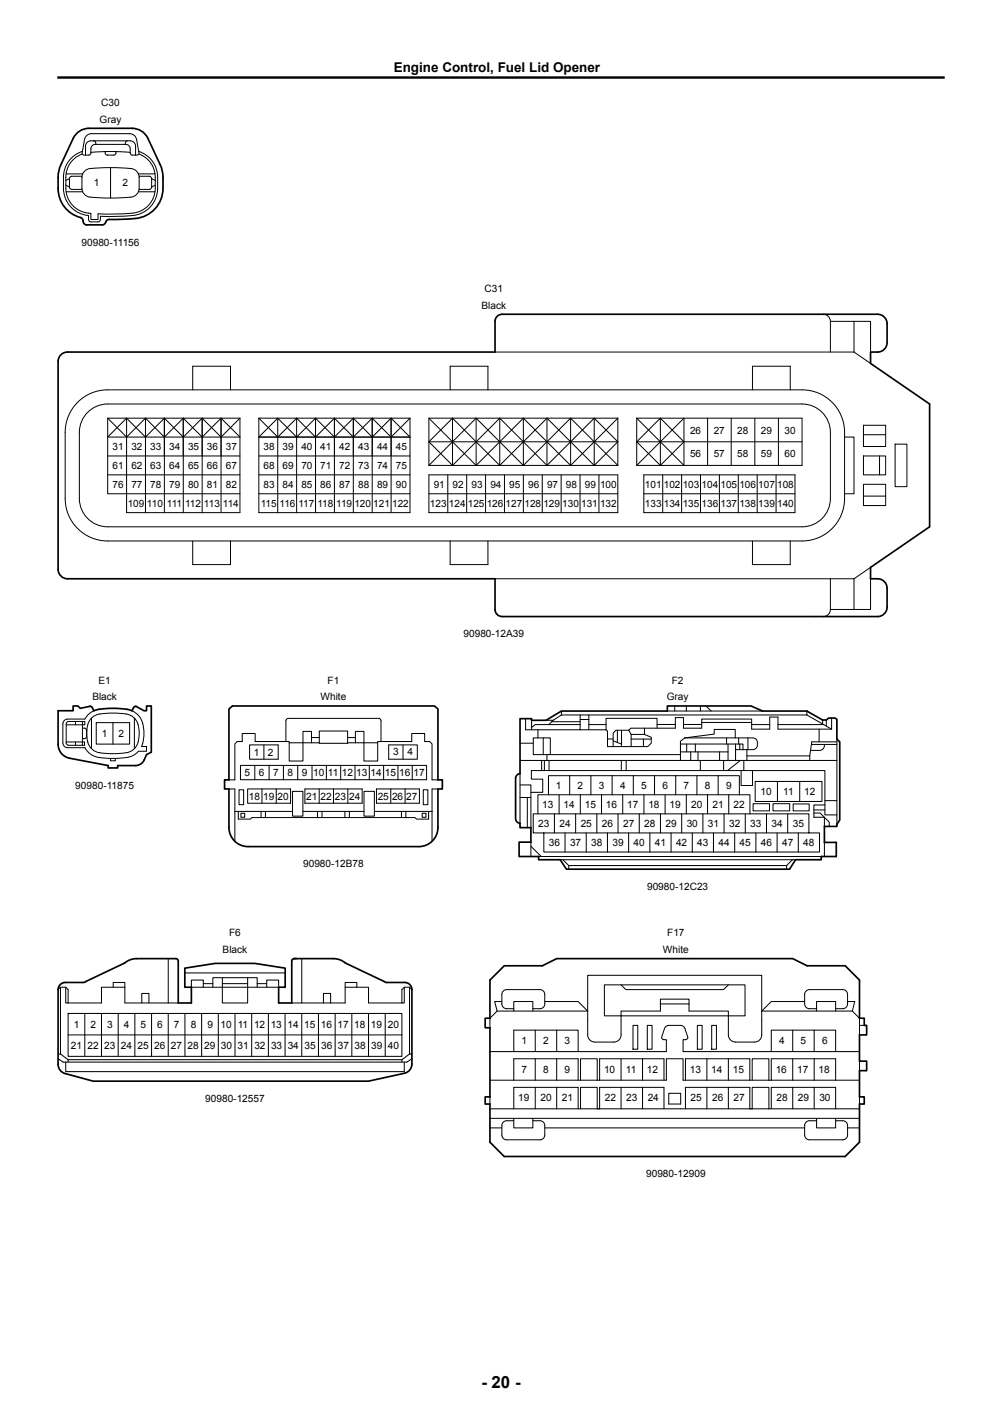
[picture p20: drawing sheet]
<svg xmlns="http://www.w3.org/2000/svg" width="210mm" height="297mm" viewBox="0 0 210 297" stroke-linecap="round" stroke-linejoin="round" font-family="sans-serif">
<defs><g id="words">
<text font-size="3.5" x="100.9" y="290.9">- 20 -</text>
<text font-size="2.8" x="82.5" y="15.1">Engine Control, Fuel Lid Opener</text>
<g font-size="2.1">
<text x="21.2" y="22.2">C30</text>
<text x="20.9" y="25.7">Gray</text>
<text x="19.7" y="39.1">1</text>
<text x="25.7" y="39.1">2</text>
<text x="17.1" y="51.5">90980-11156</text>
<text x="100.9" y="64.7">Black</text>
<text x="101.6" y="61.2">C31</text>
<text x="23.6" y="94.3">31</text>
<text x="27.5" y="94.3">32</text>
<text x="31.5" y="94.3">33</text>
<text x="35.5" y="94.3">34</text>
<text x="39.4" y="94.3">35</text>
<text x="43.4" y="94.3">36</text>
<text x="47.3" y="94.3">37</text>
<text x="55.3" y="94.3">38</text>
<text x="59.2" y="94.3">39</text>
<text x="63.2" y="94.3">40</text>
<text x="67.1" y="94.3">41</text>
<text x="71.1" y="94.3">42</text>
<text x="75.1" y="94.3">43</text>
<text x="79" y="94.3">44</text>
<text x="83" y="94.3">45</text>
<text x="144.6" y="90.9">26</text>
<text x="144.6" y="95.9">56</text>
<text x="149.6" y="90.9">27</text>
<text x="149.6" y="95.9">57</text>
<text x="154.5" y="90.9">28</text>
<text x="154.5" y="95.9">58</text>
<text x="159.5" y="90.9">29</text>
<text x="159.5" y="95.9">59</text>
<text x="164.4" y="90.9">30</text>
<text x="164.4" y="95.9">60</text>
<text x="23.6" y="98.2">61</text>
<text x="27.5" y="98.2">62</text>
<text x="31.5" y="98.2">63</text>
<text x="35.5" y="98.2">64</text>
<text x="39.4" y="98.2">65</text>
<text x="43.4" y="98.2">66</text>
<text x="47.3" y="98.2">67</text>
<text x="55.3" y="98.2">68</text>
<text x="59.2" y="98.2">69</text>
<text x="63.2" y="98.2">70</text>
<text x="67.1" y="98.2">71</text>
<text x="71.1" y="98.2">72</text>
<text x="75.1" y="98.2">73</text>
<text x="79" y="98.2">74</text>
<text x="83" y="98.2">75</text>
<text x="23.6" y="102.2">76</text>
<text x="26.8" y="106.2">109</text>
<text x="27.5" y="102.2">77</text>
<text x="30.8" y="106.2">110</text>
<text x="31.5" y="102.2">78</text>
<text x="35" y="106.2">111</text>
<text x="35.5" y="102.2">79</text>
<text x="38.8" y="106.2">112</text>
<text x="39.4" y="102.2">80</text>
<text x="42.8" y="106.2">113</text>
<text x="43.4" y="102.2">81</text>
<text x="46.7" y="106.2">114</text>
<text x="47.3" y="102.2">82</text>
<text x="54.6" y="106.2">115</text>
<text x="55.3" y="102.2">83</text>
<text x="58.6" y="106.2">116</text>
<text x="59.2" y="102.2">84</text>
<text x="62.6" y="106.2">117</text>
<text x="63.2" y="102.2">85</text>
<text x="66.5" y="106.2">118</text>
<text x="67.1" y="102.2">86</text>
<text x="70.5" y="106.2">119</text>
<text x="71.1" y="102.2">87</text>
<text x="74.3" y="106.2">120</text>
<text x="75.1" y="102.2">88</text>
<text x="78.2" y="106.2">121</text>
<text x="79" y="102.2">89</text>
<text x="82.2" y="106.2">122</text>
<text x="83" y="102.2">90</text>
<text x="90.1" y="106.2">123</text>
<text x="90.9" y="102.2">91</text>
<text x="94.1" y="106.2">124</text>
<text x="94.9" y="102.2">92</text>
<text x="98" y="106.2">125</text>
<text x="98.8" y="102.2">93</text>
<text x="102" y="106.2">126</text>
<text x="102.8" y="102.2">94</text>
<text x="106" y="106.2">127</text>
<text x="106.7" y="102.2">95</text>
<text x="109.9" y="106.2">128</text>
<text x="110.7" y="102.2">96</text>
<text x="113.9" y="106.2">129</text>
<text x="114.7" y="102.2">97</text>
<text x="117.8" y="106.2">130</text>
<text x="118.6" y="102.2">98</text>
<text x="121.8" y="106.2">131</text>
<text x="122.6" y="102.2">99</text>
<text x="125.8" y="102.2">100</text>
<text x="125.8" y="106.2">132</text>
<text x="135.2" y="106.2">133</text>
<text x="135.2" y="102.2">101</text>
<text x="139.1" y="102.2">102</text>
<text x="139.1" y="106.2">134</text>
<text x="143.1" y="102.2">103</text>
<text x="143.1" y="106.2">135</text>
<text x="147" y="102.2">104</text>
<text x="147" y="106.2">136</text>
<text x="151" y="102.2">105</text>
<text x="151" y="106.2">137</text>
<text x="155" y="102.2">106</text>
<text x="155" y="106.2">138</text>
<text x="158.9" y="102.2">107</text>
<text x="158.9" y="106.2">139</text>
<text x="162.9" y="102.2">108</text>
<text x="162.9" y="106.2">140</text>
<text x="97.1" y="133.6">90980-12A39</text>
<text x="20.6" y="143.3">E1</text>
<text x="68.6" y="143.3">F1</text>
<text x="140.8" y="143.3">F2</text>
<text x="19.4" y="146.8">Black</text>
<text x="67.2" y="146.8">White</text>
<text x="139.7" y="146.8">Gray</text>
<text x="21.3" y="154.5">1</text>
<text x="24.8" y="154.5">2</text>
<text x="53.2" y="158.4">1</text>
<text x="56.2" y="158.4">2</text>
<text x="82.4" y="158.3">3</text>
<text x="85.4" y="158.3">4</text>
<text x="15.8" y="165.3">90980-11875</text>
<text x="51.2" y="162.7">5</text>
<text x="52.2" y="167.6">18</text>
<text x="54.2" y="162.7">6</text>
<text x="55.2" y="167.6">19</text>
<text x="57.2" y="162.7">7</text>
<text x="58.2" y="167.6">20</text>
<text x="60.2" y="162.7">8</text>
<text x="63.2" y="162.7">9</text>
<text x="64.2" y="167.6">21</text>
<text x="65.6" y="162.7">10</text>
<text x="67.2" y="167.6">22</text>
<text x="68.7" y="162.7">11</text>
<text x="70.2" y="167.6">23</text>
<text x="71.6" y="162.7">12</text>
<text x="73.2" y="167.6">24</text>
<text x="74.6" y="162.7">13</text>
<text x="77.6" y="162.7">14</text>
<text x="79.2" y="167.6">25</text>
<text x="80.6" y="162.7">15</text>
<text x="82.2" y="167.6">26</text>
<text x="83.6" y="162.7">16</text>
<text x="85.2" y="167.6">27</text>
<text x="86.6" y="162.7">17</text>
<text x="116.5" y="165.4">1</text>
<text x="121.1" y="165.4">2</text>
<text x="125.5" y="165.4">3</text>
<text x="129.9" y="165.4">4</text>
<text x="134.4" y="165.4">5</text>
<text x="138.8" y="165.4">6</text>
<text x="143.3" y="165.4">7</text>
<text x="147.7" y="165.4">8</text>
<text x="152.2" y="165.4">9</text>
<text x="159.4" y="166.7">10</text>
<text x="164.2" y="166.7">11</text>
<text x="168.6" y="166.6">12</text>
<text x="112.8" y="173.4">23</text>
<text x="113.7" y="169.3">13</text>
<text x="117.3" y="173.4">24</text>
<text x="118.1" y="169.3">14</text>
<text x="121.7" y="173.4">25</text>
<text x="122.5" y="169.3">15</text>
<text x="126.1" y="173.4">26</text>
<text x="127" y="169.3">16</text>
<text x="130.6" y="173.4">27</text>
<text x="131.4" y="169.3">17</text>
<text x="135" y="173.4">28</text>
<text x="135.9" y="169.3">18</text>
<text x="139.5" y="173.4">29</text>
<text x="140.3" y="169.3">19</text>
<text x="143.9" y="173.4">30</text>
<text x="144.9" y="169.3">20</text>
<text x="148.4" y="173.4">31</text>
<text x="149.3" y="169.3">21</text>
<text x="152.8" y="173.4">32</text>
<text x="153.8" y="169.3">22</text>
<text x="157.3" y="173.4">33</text>
<text x="161.7" y="173.4">34</text>
<text x="166.1" y="173.4">35</text>
<text x="115" y="177.3">36</text>
<text x="119.5" y="177.3">37</text>
<text x="123.9" y="177.3">38</text>
<text x="128.4" y="177.3">39</text>
<text x="132.8" y="177.3">40</text>
<text x="137.2" y="177.3">41</text>
<text x="141.7" y="177.3">42</text>
<text x="146.1" y="177.3">43</text>
<text x="150.6" y="177.3">44</text>
<text x="155" y="177.3">45</text>
<text x="159.5" y="177.3">46</text>
<text x="163.9" y="177.3">47</text>
<text x="168.4" y="177.3">48</text>
<text x="63.5" y="181.8">90980-12B78</text>
<text x="135.6" y="186.6">90980-12C23</text>
<text x="48" y="196.2">F6</text>
<text x="139.8" y="196.2">F17</text>
<text x="46.7" y="199.8">Black</text>
<text x="139" y="199.8">White</text>
<text x="15.5" y="215.5">1</text>
<text x="19" y="215.5">2</text>
<text x="22.5" y="215.5">3</text>
<text x="26" y="215.5">4</text>
<text x="29.5" y="215.5">5</text>
<text x="33" y="215.5">6</text>
<text x="36.5" y="215.5">7</text>
<text x="40" y="215.5">8</text>
<text x="43.5" y="215.5">9</text>
<text x="46.2" y="215.5">10</text>
<text x="49.8" y="215.5">11</text>
<text x="53.2" y="215.5">12</text>
<text x="56.7" y="215.5">13</text>
<text x="60.2" y="215.5">14</text>
<text x="63.7" y="215.5">15</text>
<text x="67.2" y="215.5">16</text>
<text x="70.7" y="215.5">17</text>
<text x="74.2" y="215.5">18</text>
<text x="77.7" y="215.5">19</text>
<text x="81.3" y="215.5">20</text>
<text x="14.8" y="219.9">21</text>
<text x="18.3" y="219.9">22</text>
<text x="21.8" y="219.9">23</text>
<text x="25.3" y="219.9">24</text>
<text x="28.8" y="219.9">25</text>
<text x="32.3" y="219.9">26</text>
<text x="35.8" y="219.9">27</text>
<text x="39.3" y="219.9">28</text>
<text x="42.8" y="219.9">29</text>
<text x="46.3" y="219.9">30</text>
<text x="49.8" y="219.9">31</text>
<text x="53.3" y="219.9">32</text>
<text x="56.8" y="219.9">33</text>
<text x="60.3" y="219.9">34</text>
<text x="63.8" y="219.9">35</text>
<text x="67.3" y="219.9">36</text>
<text x="70.8" y="219.9">37</text>
<text x="74.3" y="219.9">38</text>
<text x="77.8" y="219.9">39</text>
<text x="81.3" y="219.9">40</text>
<text x="109.3" y="218.9">1</text>
<text x="113.8" y="218.9">2</text>
<text x="118.3" y="218.9">3</text>
<text x="163.3" y="218.9">4</text>
<text x="167.8" y="218.9">5</text>
<text x="172.3" y="218.9">6</text>
<text x="109.3" y="224.9">7</text>
<text x="113.8" y="224.9">8</text>
<text x="118.3" y="224.9">9</text>
<text x="126.6" y="224.9">10</text>
<text x="131.2" y="224.9">11</text>
<text x="135.6" y="224.9">12</text>
<text x="144.6" y="224.9">13</text>
<text x="149.1" y="224.9">14</text>
<text x="153.6" y="224.9">15</text>
<text x="162.6" y="224.9">16</text>
<text x="167.1" y="224.9">17</text>
<text x="171.6" y="224.9">18</text>
<text x="43" y="231">90980-12557</text>
<text x="108.6" y="230.9">19</text>
<text x="113.3" y="230.9">20</text>
<text x="117.8" y="230.9">21</text>
<text x="126.7" y="230.9">22</text>
<text x="131.2" y="230.9">23</text>
<text x="135.7" y="230.9">24</text>
<text x="144.7" y="230.9">25</text>
<text x="149.2" y="230.9">26</text>
<text x="153.7" y="230.9">27</text>
<text x="162.7" y="230.9">28</text>
<text x="167.2" y="230.9">29</text>
<text x="171.7" y="230.9">30</text>
<text x="135.4" y="246.8">90980-12909</text>
</g>
</g></defs>
<g fill="none" stroke="#000" stroke-width=".21">
<path d="M13.8 38.8l.8 .4M13.9 36.4h3.4M14.6 39.2l.2 .4 .3 .1h2.1M14.6 37.4v1.8M14.6 37.4l-.8 .4M17.2 32.3a5.2 5.2 0 0 0-3.4 4.9 7.4 7.4 0 0 0 1.1 5.5 5.4 5.4 0 0 0 4.1 2v1.3h1.5v-1.2l2.5 .1a23.2 23.2 0 0 0 6.5-.7 5.2 5.2 0 0 0 3-4.8 7.7 7.7 0 0 0-.9-5.2 5.2 5.2 0 0 0-2.4-1.9M17.2 36.9h-2.1l-.5 .3v.2M17.3 31.7a5.7 5.7 0 0 0-4 5.5 8.1 8.1 0 0 0 1 5.5 5.7 5.7 0 0 0 4.2 2.5l.1 1.1 .4 .2 1.8-.1 .2-.4v-.7l1.8 .1a25.5 25.5 0 0 0 6.7-.6 5.7 5.7 0 0 0 3.5-5.4 8.4 8.4 0 0 0-.8-5.3 5.7 5.7 0 0 0-3.1-2.4M17.7 35.9a2.59 2.59 0 0 1 2.2-.7 39.8 39.8 0 0 1 8 .2 1.86 1.86 0 0 1 1.3 1.8v2.2a1.86 1.86 0 0 1-1.7 1.9 40.6 40.6 0 0 1-9.1-.1 1.86 1.86 0 0 1-1.2-1.8v-2.7zM17.9 32.5v-1.9a1.12 1.12 0 0 1 1.1-1.1h8.3a1.12 1.12 0 0 1 1.1 1.1v1.9M18.1 28.5l.7-.4 .4-.1h8a1.49 1.49 0 0 1 1.4 1.3l.6 3-.4 .2h-1.3l-.2-.4v-.9a.9 .9 0 0 0-.9-.9h-6.5a.9 .9 0 0 0-.9 .9v.9l-.2 .4h-1.2l-.4-.2 .5-3zM19 31.9l4.6-.1 3.7 .1"/>
<path d="M19.6 29.5l.4 .2 .1 .6M22 31.8a.54 .54 0 0 0 .5 .7M22.5 32.5h.1M23.2 35.1v6.4M24.3 32.1l-.2 .4h-.3h-1.3M24.3 32.1h.1M24.3 31.8v.3M26.7 29.5l-.3 .2-.2 .6M29 36.4h3.5M29.2 36.9h2.1l.2 .1 .3 .4M31.8 39.2l-.1 .3-.4 .2h-2.1M31.8 37.4v1.8"/>
<path d="M31.8 37.4l.7 .4M32.5 38.8l-.7 .4M13.9 40.2h3.4M29 40.2h3.5M103.7 73.8h75.3M172.6 65.9a1.48 1.48 0 0 1 1.4 1.5M174 67.4v6.4M174 67.4h8.5v6.4M179 67.4v6.4M179 73.8l3.4 2.4M16.3 84.3a8.9 8.9 0 0 1 6.3-2.6h145.5a8.9 8.9 0 0 1 8.9 8.9v13.9a8.9 8.9 0 0 1-8.9 8.9h-145.5a8.9 8.9 0 0 1-8.9-8.9v-13.9a8.9 8.9 0 0 1 2.6-6.3zM18.4 86.4a5.9 5.9 0 0 1 4.2-1.7h145.5a5.9 5.9 0 0 1 5.9 5.9v13.9a5.9 5.9 0 0 1-5.9 5.9h-145.5a5.9 5.9 0 0 1-6-5.9v-13.9a5.9 5.9 0 0 1 1.8-4.2z"/>
<path d="M22.6 87.6v15.9h27.7M22.6 99.5h27.7M22.6 95.6h27.7M22.6 87.6h27.7M26.5 87.6v19.8h23.8v-19.8M26.5 87.6l-3.9 4h27.7l-4-4M30.5 87.6v19.8M30.5 87.6l3.9 4 4-4M30.5 87.6l-4 4-3.9-4M34.4 87.6v19.8M34.4 87.6l-3.9 4-4-4M38.4 87.6v19.8"/>
<path d="M40.4 81.7v-4.9h7.9v4.9M42.4 87.6v19.8M42.4 87.6l-4 4-4-4M46.3 87.6v19.8M46.3 87.6l-3.9 4-4-4M50.3 87.6l-4 4-3.9-4M54.2 87.6v19.8h31.7v-19.8M54.2 99.5h31.7M54.2 95.6h31.7M54.2 87.6h31.7M58.2 87.6l-4 4h31.7l-3.9-4M58.2 87.6v19.8"/>
<path d="M62.2 87.6v19.8M62.2 87.6l-4 4-4-4M66.1 87.6v19.8M66.1 87.6l-3.9 4-4-4M70.1 87.6v19.8M70.1 87.6l-4 4-3.9-4M74 87.6v19.8M74 87.6l-3.9 4-4-4M78 87.6v19.8M78 87.6l-4 4-3.9-4M82 87.6v19.8M82 87.6l-4 4-4-4"/>
<path d="M85.9 87.6l-3.9 4-4-4M89.9 99.5h39.6v7.9h-39.6zM89.9 87.6h39.6M89.9 97.5h39.6M89.9 92.6h39.6M89.9 87.6v9.9M89.9 87.6l9.9 9.9M89.9 92.6l4.9 4.9M93.8 99.5v7.9M94.3 81.7v-4.9h8v4.9M94.8 87.6v9.9M94.8 87.6l-4.9 5"/>
<path d="M94.8 87.6l9.9 9.9M97.8 99.5v7.9M99.8 87.6v9.9M99.8 87.6l-9.9 9.9M99.8 87.6l9.9 9.9M101.8 99.5v7.9M104.7 87.6v9.9M104.7 87.6l-9.9 9.9M104.7 87.6l9.9 9.9M105.7 99.5v7.9M109.7 87.6v9.9M109.7 99.5v7.9"/>
<path d="M109.7 87.6l-9.9 9.9M109.7 87.6l9.9 9.9M113.6 99.5v7.9M114.6 87.6v9.9M114.6 87.6l-9.9 9.9M114.6 87.6l9.9 9.9M117.6 99.5v7.9M119.6 87.6v9.9M119.6 87.6l-9.9 9.9M119.6 87.6l9.9 9.9M121.6 99.5v7.9M124.5 87.6v9.9"/>
<path d="M124.5 87.6l-9.9 9.9M124.5 87.6l5 5M125.5 99.5v7.9M129.5 87.6v9.9M129.5 87.6l-9.9 9.9M129.5 92.6l-5 4.9M133.4 87.6h34.7v9.9h-34.7M133.4 92.6h34.7M133.4 87.6l9.9 9.9v-9.9l-9.9 9.9M133.4 87.6v9.9M133.4 92.6l5 4.9M134.9 99.5h31.7v7.9h-31.7z"/>
<path d="M138.4 87.6v9.9M138.4 87.6l-5 5M138.4 87.6l4.9 5-4.9 4.9M138.9 99.5v7.9M142.9 99.5v7.9M146.8 99.5v7.9M148.3 87.6v9.9M150.8 99.5v7.9M153.2 87.6v9.9M154.7 99.5v7.9M157.7 81.7v-4.9h7.9v4.9M158.2 87.6v9.9"/>
<path d="M158.7 99.5v7.9M162.7 99.5v7.9M163.1 87.6v9.9M177 91.6h2v11.9h-2M181 95.6h4.6v3.9h-4.6zM181 91.1h4.6M181 89.1h4.6v4.5h-4.6zM184.3 95.6v3.9M187.6 93.1h2.5v8.9h-2.5zM40.4 113.4v4.9h7.9v-4.9M54.2 103.5h31.7M89.9 103.5h39.6"/>
<path d="M94.3 113.4v4.9h8v-4.9M134.9 103.5h31.7M157.7 113.4v4.9h7.9v-4.9M181 101.5h4.6v4.5h-4.6zM181 104h4.6M182.5 118.9l-3.5 2.4M103.7 121.3h75.3M174 127.7a1.48 1.48 0 0 1-1.4 1.5M174 121.3v6.4M179 121.3v6.4M182.5 121.3v6.4h-8.5M13.9 151.9h3.9v-.7h-3.4l-.5 .3v.2v4.3l.5 .2h3.3v-.7h-3.8"/>
<path d="M15.8 151.2v.7M15.8 155.5v.7M17.3 152.6l.6 .1 .3 .4-.1 1.5-.2 .1-.6 .1M17.3 151.2v5M17.8 150.7h-3.6a1 1 0 0 0-1 1v4a1 1 0 0 0 1 1h3.6a4.5 4.5 0 0 0 4.4 2.2 14.2 14.2 0 0 0 5.7-.6l1.1-.8h1.7v-1h-1M19.2 150.5v6.4M19.3 150.4a6.4 6.4 0 0 1 4.4-.9l2 .1a3.3 3.3 0 0 1 3.5 3.5 4.4 4.4 0 0 1-1.6 4.3 13.3 13.3 0 0 1-7.8 0 4.6 4.6 0 0 1-1.5-4.9 3.3 3.3 0 0 1 1-2.1zM19.7 149l-1.3 .9-.6 .8M20.2 151.5h7v4.5h-7zM23.2 159v.5h1v-.5M23.7 151.5v4.5M27.7 149a4.8 4.8 0 0 1 2.5 5l-.2 1.2-.3 1.3"/>
<path d="M28.2 150.5v6.4M52.3 156.1h6v3h-6zM55.3 156.1v3M59.9 155.4v-4.3l.1-.3 .4-.2h18.9l.5 .2v.3v4.3M60.6 155.7h6.3M65.3 155.7v-2.4h-1.8v6.2h-2.9v-4.1h-7.1v-1.7h-2.7v1.7h-1.1l-.5 .5v7.6h-1.2M65.3 154.6h1.6M66.9 153.2h6v2.6h-6zM72.9 155.7h6.3M72.9 154.6h1.6M79.8 155.4h-.6v4.1h-2.9v-6.2h-1.8v2.4M79.8 155.4h6.5v-1.7h2.7v1.7h1.1l.4 .5v7.6h1.3"/>
<path d="M81.5 156.1h6v3h-6zM84.5 156.1v3M109 159.4h66.4M109 155.8h2.8M111.4 151v2M111.8 154.7h3.5v3.5h-3.5zM112.7 153v1.7M113.5 159.4v2.1M113.9 154.7v3.5M114.1 159.4v2.1M114.4 151h1.5M114.6 158.2v1.2"/>
<path d="M115.1 159.4v2.1M115.3 158.2h27.3M115.6 151.3h6M115.9 151l-.9 .9M117.7 149.9h51.4M117.7 149v.9M117.7 149.9l-1.8 1.1M121.6 151.9h-9.4l-.8 .6M121.6 149.9v3.1h-11.4v-2.4M121.6 153h5.4M121.6 150.8h1.8M123.4 149.9v3.1"/>
<path d="M123.4 151.9h3.6M127 153l.3 .3v3.2h8.5l.7-.7v-1.3l-1.4-.6M127.3 154.9h1.2M128.5 155.3l1.8 .7M129.4 153.1v2.5M130.2 159.4v2.1M130.3 153.1v3.4M131.2 159.4v2.1M131.8 153.1h-2.7l-.6 .6v2.8M131.8 153.1l.5 .8M132.3 153.9h2.8M132.3 153.9v2.6"/>
<path d="M132.3 154.9h4.2M134.8 154.9v1.6M135.1 152.6v1.3M137.7 152.6v-2h-10.7v2.4M137.7 151.8h3.8M139.9 149h19.9M141.4 148v1M142.6 156h13.1v1.1M142.6 157.6h10M143.3 151.8h3.8M143.5 154.7h14.2a1.25 1.25 0 0 1 1.1 1.2 1.25 1.25 0 0 1-1.1 1.2h-3.5M143.5 154.7l-.9 .7v4"/>
<path d="M143.5 154.7l6.2-.8v-1h4.4v1.8M143.9 148v1M143.9 156v1.6M144.8 157.6v1.8M145.7 156v1.6M146.3 157.6v1.8M146.8 159.4v2.1M146.8 148v1M147.1 151.4h10.4M147.9 148l1.2 1M150.8 157.6v1.8M151.7 159.4v2.1"/>
<path d="M152.3 154.7v1.3M152.6 156v3.4M154.2 156v3.4M154.8 154.7v1.3M155 156v1.1M155.2 159.4l-2.7 2.1M155.9 159.4v2.1M156.5 157.1v2.3M156.5 158.4h13.2M156.8 154.7v2.4M157.5 151.9h3.8M163 151.9h9.6"/>
<path d="M169.1 149v.9M169.1 149.9l5.2 2.9M169.7 158.4v1M170.1 156h5.3M171.7 152.8v2.7M172.4 150.9v.8M172.8 156a1.05 1.05 0 0 1-1 1.3h-1.9M173.2 150.9v1.3M174.3 152.8h-11.3v-2.5h-1.7v2.5h-3.8v-2.1h-10.4v1.9h-3.8v-2.2h-1.8v2.2h-9.3l-.4 .5M174.3 150.5v2.3M175.4 155.5h-5.3l-.4 2.9M175.4 154.9v17.9"/>
<path d="M48 165.4h1.2v10.9M49.2 170.1h12.1M49.9 170.1v1.6h2.6l.3-.3h2.8M50.1 165.5h1v3.2h-1zM50.4 160.4h39v3h-39zM50.5 170.5h.8v.8h-.8zM51.9 165.4h9v3h-9zM53.4 160.4v3M54.7 170.1v1.3M54.9 165.4v3M55.6 170.1v1.3M56.4 160.4v3"/>
<path d="M57.9 165.4v3M59.4 160.4v3M61.3 165.9h2.2v5.2h-2.2zM62.4 160.4v3M63.5 170.1h12.8M63.9 165.4h12v3h-12zM65.4 160.4v3M66.5 170.1v1.3M66.9 165.4v3M67.5 170.1v1.3M68.4 160.4v3M69.9 165.4v3"/>
<path d="M71.4 160.4v3M72.3 170.1v1.3M72.9 165.4v3M73.2 170.1v1.3M74.4 160.4v3M76.3 165.9h2.2v5.2h-2.2zM77.4 160.4v3M78.5 170.1h12M78.9 165.4h9v3h-9zM80.4 160.4v3M81.9 165.4v3M83.4 160.4v3"/>
<path d="M84.1 170.1v1.3M84.9 165.4v3M85.1 170.1v1.3M86.4 160.4v3M88.5 170.5h.8v.8h-.8zM88.7 165.5h1v3.2h-1zM89.8 170.1v1.6h-2.5l-.3-.3h-31.4M91.8 165.4h-1.3v10.9M109 164.5h2.3v9M109 162.1v10.5M109 167.2h2.3M110.5 167.2v6.3"/>
<path d="M111.3 166.1h2.4v-2.8h-2.3v-1.8h61.5v9.3h2.5M111.3 176.5v3M111.3 177.4l2.1 2.1M112.9 179.5h59.2M114 174.6v4h57.8v-4h-60v-4h57.7v4M115 166.6v-4h40v4M116.2 170.6v4M117.2 166.6v4M118.4 174.6v4M119.4 162.6v4M120.6 170.6v4M121.6 166.6v4"/>
<path d="M122.9 174.6v4M123.8 162.6v4M125.1 170.6v4M126.1 166.6v4M127.3 174.6v4M128.3 162.6v4M129.5 170.6v4M130.5 166.6v4M131.8 174.6v4M132.7 162.6v4M134 170.6v4M135 166.6v4"/>
<path d="M136.2 174.6v4M137.2 162.6v4M138.4 170.6v4M139.4 166.6v4M140.6 174.6v4M141.6 162.6v4M142.9 170.6v4M143.8 166.6v4M145.1 174.6v4M146.1 162.6v4M147.3 170.6v4M148.3 166.6v4"/>
<path d="M149.5 174.6v4M150.5 162.6v4M151.8 170.6v4M152.7 166.6v4M154 174.6v4M155.3 161.5v3.1h2.4v-3.1M156.2 170.6v4M157.2 170.6v-4h-44.5v4M157.8 168.5h3.5v1.5h-3.5zM158.3 163.8h14v4.2h-14zM158.4 174.6v4M160.6 170.6v4"/>
<path d="M162 168.5h3.5v1.5h-3.5zM162.9 174.6v4M162.9 163.8v4.2M165.1 170.6v4M166.2 168.5h3.4v1.5h-3.4zM167.3 174.6v4M167.6 163.8v4.2M170.6 170.4h1.3l1.9 1.9v.9M170.6 169.8h2.3M172.8 176.6v2.9M172.9 168.7h-2.3v2.6h2.2v1.9M172.9 167.8h2.5"/>
<path d="M117.4 180.2h49.3M118 180.2l1.2 1.2M119.2 181.4h45.7M119.2 181.4v.8M164.9 181.4v.8M166.1 180.2l-1.2 1.2M12.2 207.4l.5-.5h1.1l.5 .5v2.8M12.7 206.9v14M13.8 206.9v3.3h.5M14.3 212.4h69.9v9h-69.9zM14.3 210.2h7v-3.3h4.9v3.3h11.2M14.3 216.9h69.9"/>
<path d="M17.8 212.4v9M21.3 212.4v9M23.7 206.9v-1h2.5v1M24.8 212.4v9M28.3 212.4v9M29.7 210.2v-2h1.5v2M31.8 212.4v9M35.3 200.9v9.3M35.3 212.4v9M38.7 203.9h21.1M38.8 212.4v9M42.3 212.4v9"/>
<path d="M42.6 206.9v-1.5h-2.5v1.5h18.3v-1.5h-2.5v1.5M42.6 206.2h2M44.6 206.9v-2h9.3v2M45.8 212.4v9M46.6 204.9v5.3h5.3v-5.3M46.6 206.2h5.3M49.3 212.4v9M52.8 212.4v9M53.9 206.2h2M56.2 212.4v9M59.7 212.4v9M61.1 210.2h11.2v-3.3h4.9v3.3h7"/>
<path d="M63.2 200.9v9.3M63.2 212.4v9M66.7 212.4v9M67.8 210.2v-2h1.5v2M70.2 212.4v9M72.3 206.9v-1h2.5v1M73.7 212.4v9M77.2 212.4v9M80.7 212.4v9M84.7 206.9v3.3h-.5M85.8 206.9v14M86.3 207.4l-.5-.5h-1.1l-.5 .5v2.8"/>
<path d="M104.2 211.9l-1.5 1.5v2M105.2 209.9h-1.5l.5 2M107.7 211.4h-1.5a1 1 0 0 1-1-1v-2a1 1 0 0 1 1-1h7a1 1 0 0 1 1 1v2a1 1 0 0 1-1 1h-1.5M107.7 211.9v-2h4v2M112.2 215.9v4.5M114.2 209.9h7l2 2h-19M116.7 215.9v4.5M130.2 212.9v4a1.5 1.5 0 0 1-1.5 1.5h-4a1.5 1.5 0 0 1-1.5-1.5v-12.5h36.4v12.5a1.5 1.5 0 0 1-1.5 1.5h-4a1.5 1.5 0 0 1-1.4-1.5v-4M130.2 206.4l1 1h20.5l1-1M130.2 212.9h-3.5v-6.5h29.4v6.5h-3.4M130.2 212.9v-1h8.2v-1.5h6v1.5h8.3v1M130.2 212.9h22.5"/>
<path d="M132.7 214.9h1v5h-1zM135.7 214.9h1v5h-1zM138.4 210.4v-1h6v1M146.2 214.9h1v5h-1zM149.2 214.9h1v5h-1zM166.1 215.9v4.5M168.6 209.9h-7l-2 2h19M170.6 215.9v4.5M171.1 211.4h-1.5a1 1 0 0 1-1-1v-2a1 1 0 0 1 1-1h7a1 1 0 0 1 1 1v2a1 1 0 0 1-1 1h-1.5M171.1 211.9v-2h4v2M177.6 209.9h1.5l-.5 2M178.6 211.9l1.5 1.5v3.5"/>
<path d="M180.1 214.9h1M12.2 221.9l1 .7h72.1l1-.7M12.2 220.9h.5M12.7 220.9l1.6 1.2M13.8 222.6v2h70.9v-2M14.3 222.1v.5M14.3 222.1h69.9M84.2 222.1v.5M85.8 220.9h.5M85.8 220.9l-1.6 1.2M102.7 226.4h37v-4.5h3.5v4.5h36.9M102.7 232.4h77.4"/>
<path d="M102.7 220.4h18.5M102.7 234.4h77.4M102.7 236.4h2.5M102.7 229.9v1.5M107.7 234.9h-1.5a1 1 0 0 0-1 1v2a1 1 0 0 0 1 1h7a1 1 0 0 0 1-1v-2a1 1 0 0 0-1-1h-1.5M107.7 220.4v-4.5h13.5v4.5h18.5v-2.5l-.8-.1-.2-.4 .6-1.8a.98 .98 0 0 1 .9-.7h2.4a.98 .98 0 0 1 1 .7l.6 1.8-.3 .4-.7 .1v2.5h36.9M107.7 234.4v2h4v-2M107.7 226.4v-4.5h13.5v4.5M107.7 232.4v-4.5h13.5v4.5M112.2 221.9v4.5M112.2 227.9v4.5M114.2 236.4h54.4"/>
<path d="M116.7 221.9v4.5M116.7 227.9v4.5M121.7 226.4v-4.5h3.5v4.5M121.7 232.4v-4.5h3.5v4.5M125.7 226.4v-4.5h13.5v4.5M125.7 232.4v-4.5h13.5v4.5M130.2 221.9v4.5M130.2 227.9v4.5M134.7 221.9v4.5M134.7 227.9v4.5M140.2 229.2h2.5v2.2h-2.5zM143.7 226.4v-4.5h13.4v4.5"/>
<path d="M143.7 232.4v-4.5h13.4v4.5M148.2 221.9v4.5M148.2 227.9v4.5M152.7 221.9v4.5M152.7 227.9v4.5M157.6 226.4v-4.5h3.5v4.5M157.6 232.4v-4.5h3.5v4.5M161.6 220.4v-4.5h13.5v4.5M161.6 226.4v-4.5h13.5v4.5M161.6 232.4v-4.5h13.5v4.5M166.1 221.9v4.5M166.1 227.9v4.5"/>
<path d="M170.6 221.9v4.5M170.6 227.9v4.5M171.1 234.9h-1.5a1 1 0 0 0-1 1v2a1 1 0 0 0 1 1h7a1 1 0 0 0 1-1v-2a1 1 0 0 0-1-1h-1.5M171.1 234.4v2h4v-2M177.6 236.4h2.5M180.1 222.4v2M180.1 229.9v1.5"/>
</g>
<path d="M16 28a3.7 3.7 0 0 1 2.7-1.1h8.9a3.7 3.7 0 0 1 3.4 2.2l2.8 5.8 .3 1.8a8.7 8.7 0 0 1-1.6 7.1 7.8 7.8 0 0 1-6.2 2.1l-3.4 .1a1.29 1.29 0 0 0-1 1l-.5 .1h-3.3a.85 .85 0 0 1-.7-1l-.3-.4a6.4 6.4 0 0 1-4.9-6.3v-2.7l.2-1.3 2.9-6.3zM12.8 74.4l.8-.5 .6-.1h89.5v-6.4a1.48 1.48 0 0 1 1.5-1.5h78.7a1.98 1.98 0 0 1 2 2v1.9a3.6 3.6 0 0 1-.6 3.4 3.1 3.1 0 0 1-2.8 .6l-.1 2.4 12.4 8.5v25.7l-12.3 8.5v2.4a2.87 2.87 0 0 1 3.1 1l.3 1v2a3.6 3.6 0 0 1-.6 3.3l-.8 .6h-.6h-78.7a1.48 1.48 0 0 1-1.5-1.5v-6.4h-89.5a1.98 1.98 0 0 1-2-2v-43.5v-.6zM19.7 149l-.4-.8-.3-.1-2.2 .4-.5-.5h-1v1h-3.1v7a2.97 2.97 0 0 0 2.4 2.9l8.1 1.6v.5h2v-.5h3.7a1.96 1.96 0 0 0 1.8-1.2l.5-1.1 1-.5v-9.7h-1v1h-.5l-1.8-.9-.3 .1-.4 .8a15.8 15.8 0 0 0-8 0M48 148.6l.7-.6h42.3l.8 .6v14.9h.9v1.9h-.9v8a4 4 0 0 1-4 4h-35.8a4 4 0 0 1-4-4v-8h-.9v-1.9h.9zM109 150.6h2.4v.4h3l3.3-2h22.2v-1h17.5l2.4 1h9.3l3.3 1.9h.8l.5-.4h1.3l.4 .3v4.1l.6 .6v16.4l-.6 .9v.4h-2.6v3.4h2.5v2.9h-3.2v.7h-5.4l-1.2 2h-46.8l-1.3-2h-4.5v-.7h-4.1v-3h2.5v-3h-2.3v-.9a1 1 0 0 1-.9-1v-8.5a1 1 0 0 1 .9-1zM12.8 206.2l.9-.3h3.9l8.5-4 .8-.6 .8-.3 1-.1h8.2l.4 .3 .1 9h2.7v-3.3h-1.4v-4l6.4-1h8.3l6.4 1v4h-1.4v3.3h2.7v-8.8l.1-.2 .4-.3 9.2 .1 10.1 4.9h3.9a1.5 1.5 0 0 1 1.5 1.5v15.6a1.98 1.98 0 0 1-1.5 2l-7.6 1.6h-57.7l-5.8-1.6a1.97 1.97 0 0 1-1.5-1.9v-15.7l.1-.5zM105.7 202.4h8l3-1.5h49.4l3 1.5h8l3 3v8h1v1.5h.5v2h-1.5v5.5h1.5v2h-1.5v5.5h1v1.5h-1v8l-3 3h-71.4l-3-3v-8h-1v-1.5h1v-14.5h-1v-2h1v-8z" fill="none" stroke="#000" stroke-width=".35"/>
<path d="M12 16.3h186" fill="none" stroke="#000" stroke-width=".5"/>
<use href="#words"/>
</svg>
